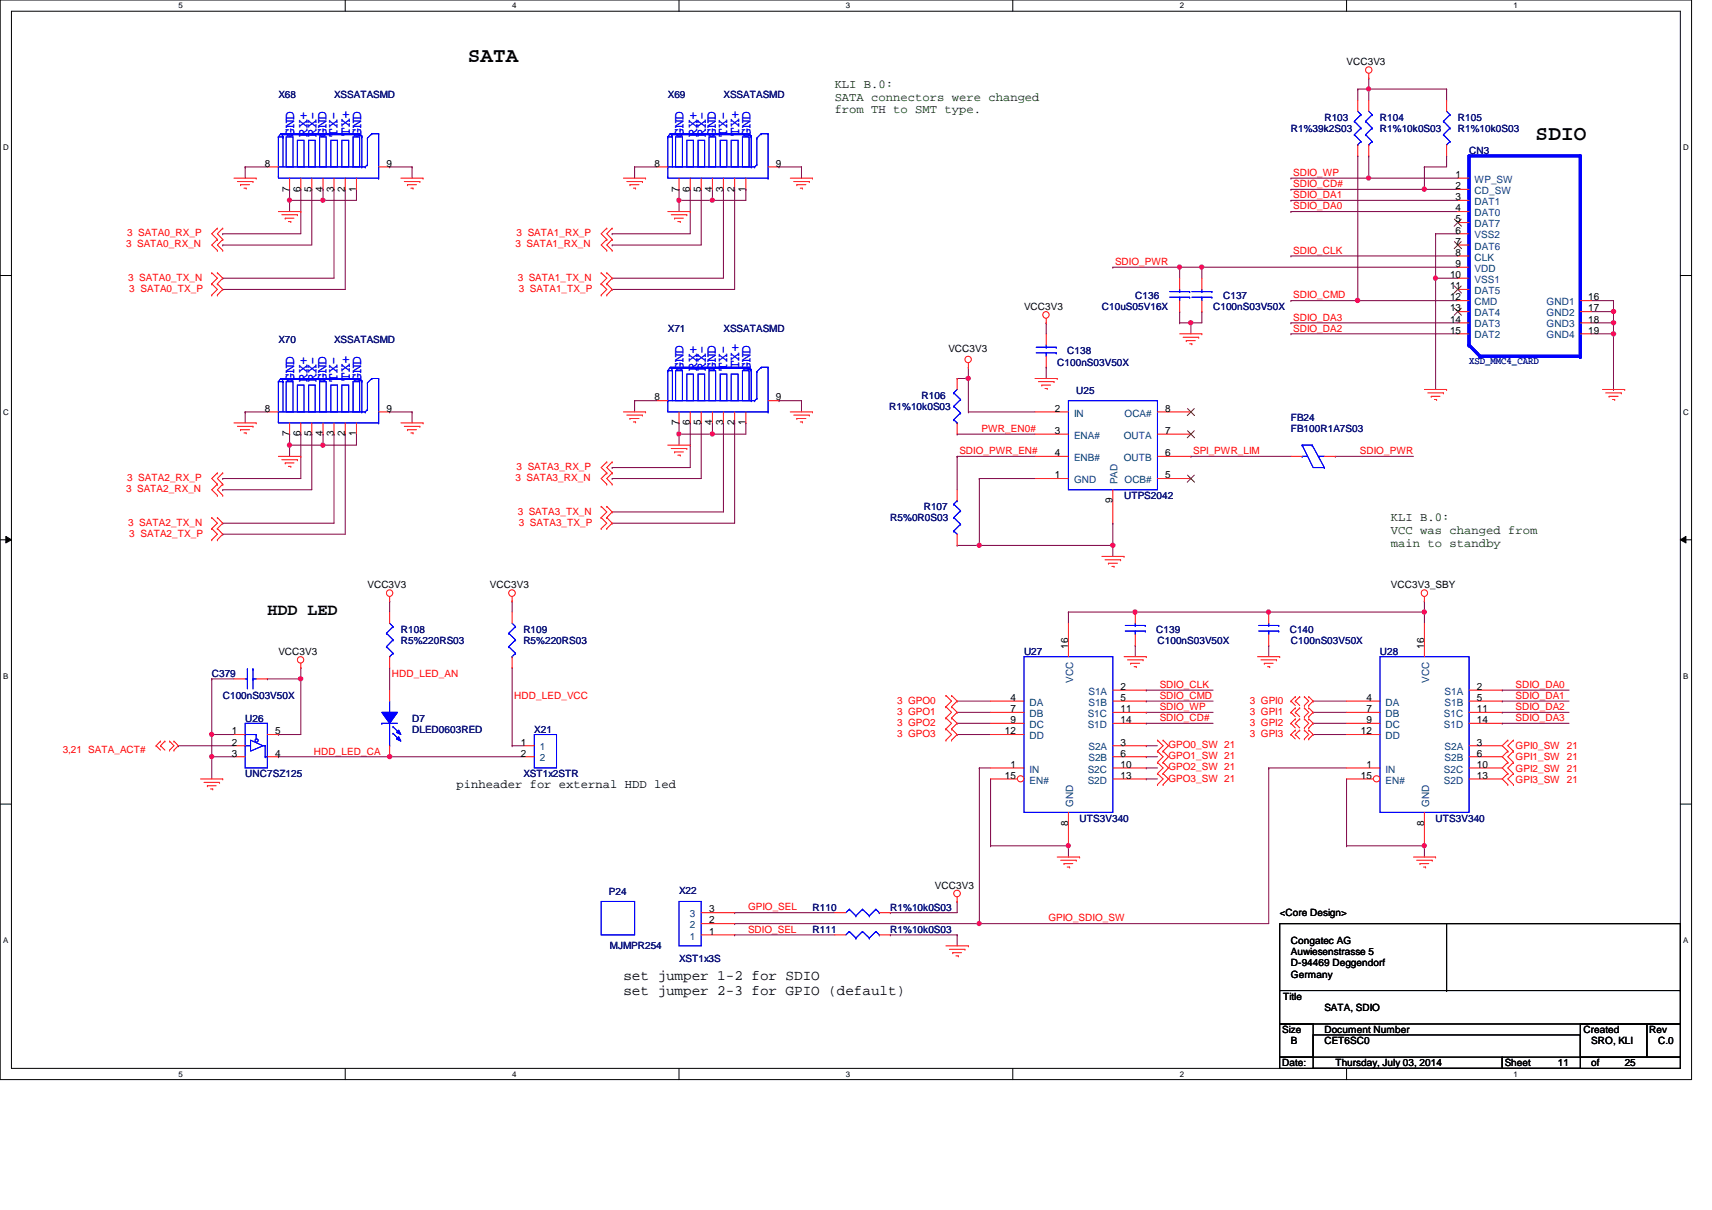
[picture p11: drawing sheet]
<svg xmlns="http://www.w3.org/2000/svg" width="297mm" height="210mm" viewBox="0 0 297 210" stroke-linecap="round" stroke-linejoin="round" font-family="sans-serif">
<defs><g id="words">
<g font-size="3.6">
<text x="81.1" y="10.8">SATA</text>
<text x="266.4" y="24.3">SDIO</text>
</g>
<text font-size="2.9" x="46.4" y="106.7">HDD LED</text>
<g font-size="2.5" fill="#00f">
<text x="51.1" y="23.7" transform="rotate(-90 51.1 23.7)">GND</text>
<text x="53.4" y="23.7" transform="rotate(-90 53.4 23.7)">RX+</text>
<text x="54.9" y="23.7" transform="rotate(-90 54.9 23.7)">RX-</text>
<text x="56.6" y="23.7" transform="rotate(-90 56.6 23.7)">GND</text>
<text x="58.6" y="23.7" transform="rotate(-90 58.6 23.7)">TX-</text>
<text x="60.7" y="23.6" transform="rotate(-90 60.7 23.6)">TX+</text>
<text x="62.7" y="23.7" transform="rotate(-90 62.7 23.7)">GND</text>
<text x="118.6" y="23.7" transform="rotate(-90 118.6 23.7)">GND</text>
<text x="120.9" y="23.7" transform="rotate(-90 120.9 23.7)">RX+</text>
<text x="122.5" y="23.7" transform="rotate(-90 122.5 23.7)">RX-</text>
<text x="124.2" y="23.7" transform="rotate(-90 124.2 23.7)">GND</text>
<text x="126.2" y="23.7" transform="rotate(-90 126.2 23.7)">TX-</text>
<text x="128.3" y="23.6" transform="rotate(-90 128.3 23.6)">TX+</text>
<text x="130.2" y="23.7" transform="rotate(-90 130.2 23.7)">GND</text>
<text x="118.6" y="64.3" transform="rotate(-90 118.6 64.3)">GND</text>
<text x="120.9" y="64.3" transform="rotate(-90 120.9 64.3)">RX+</text>
<text x="122.5" y="64.3" transform="rotate(-90 122.5 64.3)">RX-</text>
<text x="124.2" y="64.3" transform="rotate(-90 124.2 64.3)">GND</text>
<text x="126.2" y="64.3" transform="rotate(-90 126.2 64.3)">TX-</text>
<text x="128.3" y="64.1" transform="rotate(-90 128.3 64.1)">TX+</text>
<text x="130.2" y="64.3" transform="rotate(-90 130.2 64.3)">GND</text>
<text x="51.1" y="66.2" transform="rotate(-90 51.1 66.2)">GND</text>
<text x="53.4" y="66.2" transform="rotate(-90 53.4 66.2)">RX+</text>
<text x="54.9" y="66.2" transform="rotate(-90 54.9 66.2)">RX-</text>
<text x="56.6" y="66.2" transform="rotate(-90 56.6 66.2)">GND</text>
<text x="58.6" y="66.2" transform="rotate(-90 58.6 66.2)">TX-</text>
<text x="60.7" y="66" transform="rotate(-90 60.7 66)">TX+</text>
<text x="62.7" y="66.2" transform="rotate(-90 62.7 66.2)">GND</text>
</g>
<g font-size="2.5">
<text x="108.2" y="170">set jumper 1-2 for SDIO</text>
<text x="108.2" y="172.6">set jumper 2-3 for GPIO (default)</text>
</g>
<g font-size="2.1" fill="#004000">
<text x="144.8" y="15.2">KLI B.0:</text>
<text x="144.8" y="17.4">SATA connectors were changed</text>
<text x="144.8" y="19.7">from TH to SMT type.</text>
<text x="241.3" y="90.5">KLI B.0:</text>
<text x="241.3" y="92.7">VCC was changed from</text>
<text x="241.3" y="95">main to standby</text>
</g>
<text font-size="2.1" x="79.2" y="136.8">pinheader for external HDD led</text>
<g font-size="1.7">
<text x="233.6" y="11.3">VCC3V3</text>
<text x="46" y="28.9">8</text>
<text x="67.1" y="28.9">9</text>
<text x="113.5" y="28.9">8</text>
<text x="134.6" y="28.9">9</text>
<text x="50.2" y="33.2" transform="rotate(-90 50.2 33.2)">7</text>
<text x="52.2" y="33.2" transform="rotate(-90 52.2 33.2)">6</text>
<text x="54.1" y="33.2" transform="rotate(-90 54.1 33.2)">5</text>
<text x="56" y="33.2" transform="rotate(-90 56 33.2)">4</text>
<text x="57.9" y="33.2" transform="rotate(-90 57.9 33.2)">3</text>
<text x="59.9" y="33.2" transform="rotate(-90 59.9 33.2)">2</text>
<text x="61.8" y="33.2" transform="rotate(-90 61.8 33.2)">1</text>
<text x="117.8" y="33.2" transform="rotate(-90 117.8 33.2)">7</text>
<text x="119.7" y="33.2" transform="rotate(-90 119.7 33.2)">6</text>
<text x="121.6" y="33.2" transform="rotate(-90 121.6 33.2)">5</text>
<text x="123.6" y="33.2" transform="rotate(-90 123.6 33.2)">4</text>
<text x="125.5" y="33.2" transform="rotate(-90 125.5 33.2)">3</text>
<text x="127.4" y="33.2" transform="rotate(-90 127.4 33.2)">2</text>
<text x="129.4" y="33.2" transform="rotate(-90 129.4 33.2)">1</text>
<text x="252.6" y="34.7">3</text>
<text x="252.6" y="32.8">2</text>
<text x="252.6" y="30.9">1</text>
<text x="252.6" y="40.5">6</text>
<text x="252.6" y="38.6">5</text>
<text x="252.6" y="36.7">4</text>
<text x="252.6" y="46.3">9</text>
<text x="252.6" y="44.4">8</text>
<text x="252.6" y="42.5">7</text>
<text x="177.7" y="53.8">VCC3V3</text>
<text x="251.6" y="52.1">12</text>
<text x="251.6" y="50.2">11</text>
<text x="251.6" y="48.2">10</text>
<text x="275.5" y="52.1">16</text>
<text x="251.6" y="57.9">15</text>
<text x="251.6" y="56">14</text>
<text x="251.6" y="54">13</text>
<text x="275.5" y="54">17</text>
<text x="275.5" y="56">18</text>
<text x="275.5" y="57.9">19</text>
<text x="164.5" y="61.1">VCC3V3</text>
<text x="46" y="71.4">8</text>
<text x="67.1" y="71.4">9</text>
<text x="113.5" y="69.5">8</text>
<text x="134.6" y="69.5">9</text>
<text x="183" y="71.4">2</text>
<text x="202.2" y="71.4">8</text>
<text x="50.2" y="75.7" transform="rotate(-90 50.2 75.7)">7</text>
<text x="52.2" y="75.7" transform="rotate(-90 52.2 75.7)">6</text>
<text x="54.1" y="75.7" transform="rotate(-90 54.1 75.7)">5</text>
<text x="56" y="75.7" transform="rotate(-90 56 75.7)">4</text>
<text x="57.9" y="75.7" transform="rotate(-90 57.9 75.7)">3</text>
<text x="59.9" y="75.7" transform="rotate(-90 59.9 75.7)">2</text>
<text x="61.8" y="75.7" transform="rotate(-90 61.8 75.7)">1</text>
<text x="117.8" y="73.8" transform="rotate(-90 117.8 73.8)">7</text>
<text x="119.7" y="73.8" transform="rotate(-90 119.7 73.8)">6</text>
<text x="121.6" y="73.8" transform="rotate(-90 121.6 73.8)">5</text>
<text x="123.6" y="73.8" transform="rotate(-90 123.6 73.8)">4</text>
<text x="125.5" y="73.8" transform="rotate(-90 125.5 73.8)">3</text>
<text x="127.4" y="73.8" transform="rotate(-90 127.4 73.8)">2</text>
<text x="129.4" y="73.8" transform="rotate(-90 129.4 73.8)">1</text>
<text x="183" y="75.3">3</text>
<text x="202.2" y="75.3">7</text>
<text x="183" y="79.1">4</text>
<text x="183" y="83">1</text>
<text x="202.2" y="79.1">6</text>
<text x="202.2" y="83">5</text>
<text x="193" y="87.3" transform="rotate(-90 193 87.3)">9</text>
<text x="63.8" y="102">VCC3V3</text>
<text x="85" y="102">VCC3V3</text>
<text x="241.3" y="102">VCC3V3_SBY</text>
<text x="48.3" y="113.6">VCC3V3</text>
<text x="185.3" y="112.6" transform="rotate(-90 185.3 112.6)">16</text>
<text x="247.1" y="112.6" transform="rotate(-90 247.1 112.6)">16</text>
<text x="194.4" y="119.7">2</text>
<text x="256.2" y="119.7">2</text>
<text x="175.3" y="121.6">4</text>
<text x="175.3" y="123.5">7</text>
<text x="175.3" y="125.4">9</text>
<text x="194.4" y="121.6">5</text>
<text x="194.4" y="123.5">11</text>
<text x="194.4" y="125.4">14</text>
<text x="237.1" y="121.6">4</text>
<text x="237.1" y="123.5">7</text>
<text x="237.1" y="125.4">9</text>
<text x="256.2" y="121.6">5</text>
<text x="256.2" y="123.5">11</text>
<text x="256.2" y="125.4">14</text>
<text x="40.2" y="127.4">1</text>
<text x="40.2" y="129.3">2</text>
<text x="40.2" y="131.2">3</text>
<text x="47.7" y="131.2">4</text>
<text x="47.7" y="127.4">5</text>
<text x="90.4" y="129.3">1</text>
<text x="90.4" y="131.2">2</text>
<text x="174.4" y="127.4">12</text>
<text x="194.4" y="129.3">3</text>
<text x="194.4" y="131.2">6</text>
<text x="236.1" y="127.4">12</text>
<text x="256.2" y="129.3">3</text>
<text x="256.2" y="131.2">6</text>
<text x="174.4" y="135.1">15</text>
<text x="175.3" y="133.2">1</text>
<text x="194.4" y="133.2">10</text>
<text x="194.4" y="135.1">13</text>
<text x="236.1" y="135.1">15</text>
<text x="237.1" y="133.2">1</text>
<text x="256.2" y="133.2">10</text>
<text x="256.2" y="135.1">13</text>
<text x="185.3" y="143.3" transform="rotate(-90 185.3 143.3)">8</text>
<text x="247.1" y="143.3" transform="rotate(-90 247.1 143.3)">8</text>
<text x="162.2" y="154.1">VCC3V3</text>
<text x="123" y="160.2">2</text>
<text x="123" y="158.3">3</text>
<text x="222" y="159">&lt;Core Design&gt;</text>
<text x="123" y="162.1">1</text>
<text x="224" y="163.8">Congatec AG</text>
<text x="224" y="165.7">Auwiesenstrasse 5</text>
<text x="224" y="167.6">D-94469 Deggendorf</text>
<text x="222.6" y="173.4">Title</text>
<text x="224" y="169.6">Germany</text>
<text x="222.5" y="179.2">Size</text>
<text x="229.8" y="179.2">Document Number</text>
<text x="229.8" y="175.3">SATA, SDIO</text>
<text x="274.7" y="179.2">Created</text>
<text x="286.1" y="179.2">Rev</text>
<text x="222.5" y="185">Date:</text>
<text x="224" y="181.1">B</text>
<text x="229.8" y="181.1">CET6SC0</text>
<text x="231.7" y="185">Thursday, July 03, 2014</text>
<text x="261.1" y="185">Sheet</text>
<text x="270.3" y="185">11</text>
<text x="276.1" y="181.1">SRO, KLI</text>
<text x="276.1" y="185">of</text>
<text x="281.9" y="185">25</text>
<text x="287.7" y="181.1">C.0</text>
</g>
<g font-size="1.7" fill="#000080">
<text x="48.3" y="17.1">X68</text>
<text x="58" y="17.1">XSSATASMD</text>
<text x="115.9" y="17.1">X69</text>
<text x="125.5" y="17.1">XSSATASMD</text>
<text x="224" y="22.9">R1%39k2S03</text>
<text x="229.8" y="20.9">R103</text>
<text x="239.4" y="20.9">R104</text>
<text x="239.4" y="22.9">R1%10k0S03</text>
<text x="252.9" y="20.9">R105</text>
<text x="252.9" y="22.9">R1%10k0S03</text>
<text x="254.9" y="26.7">CN3</text>
<text x="191.2" y="53.8">C10uS05V16X</text>
<text x="197" y="51.8">C136</text>
<text x="210.5" y="53.8">C100nS03V50X</text>
<text x="212.2" y="51.8">C137</text>
<text x="48.3" y="59.5">X70</text>
<text x="58" y="59.5">XSSATASMD</text>
<text x="115.9" y="57.6">X71</text>
<text x="125.5" y="57.6">XSSATASMD</text>
<text x="183.4" y="63.4">C100nS03V50X</text>
<text x="185.2" y="61.5">C138</text>
<text x="254.9" y="63.2">XSD_MMC4_CARD</text>
<text x="154.3" y="71.1">R1%10k0S03</text>
<text x="159.9" y="69.2">R106</text>
<text x="186.7" y="68.4">U25</text>
<text x="224" y="73.1">FB24</text>
<text x="224" y="75">FB100R1A7S03</text>
<text x="160.3" y="88.5">R107</text>
<text x="195" y="86.6">UTPS2042</text>
<text x="154.5" y="90.4">R5%0R0S03</text>
<text x="69.6" y="109.7">R108</text>
<text x="69.6" y="111.7">R5%220RS03</text>
<text x="90.8" y="109.7">R109</text>
<text x="90.8" y="111.7">R5%220RS03</text>
<text x="177.7" y="113.6">U27</text>
<text x="200.6" y="109.7">C139</text>
<text x="200.8" y="111.7">C100nS03V50X</text>
<text x="223.8" y="109.7">C140</text>
<text x="224" y="111.7">C100nS03V50X</text>
<text x="239.4" y="113.6">U28</text>
<text x="36.7" y="117.4">C379</text>
<text x="38.6" y="121.3">C100nS03V50X</text>
<text x="42.5" y="125.2">U26</text>
<text x="71.5" y="125.2">D7</text>
<text x="71.5" y="127.1">DLED0603RED</text>
<text x="92.7" y="127.1">X21</text>
<text x="42.5" y="134.8">UNC7SZ125</text>
<text x="90.8" y="134.8">XST1x2STR</text>
<text x="187.3" y="142.5">UTS3V340</text>
<text x="249.1" y="142.5">UTS3V340</text>
<text x="105.7" y="155.3">P24</text>
<text x="117.8" y="155.1">X22</text>
<text x="141" y="158">R110</text>
<text x="141" y="161.8">R111</text>
<text x="154.5" y="158">R1%10k0S03</text>
<text x="154.5" y="161.8">R1%10k0S03</text>
<text x="105.8" y="164.5">MJMPR254</text>
<text x="117.8" y="166.9">XST1x3S</text>
</g>
<g font-size="1.7" fill="#f00">
<text x="224.4" y="30.5">SDIO_WP</text>
<text x="224.4" y="32.5">SDIO_CD#</text>
<text x="224.4" y="34.4">SDIO_DA1</text>
<text x="22.1" y="41">3 SATA0_RX_P</text>
<text x="89.6" y="41">3 SATA1_RX_P</text>
<text x="224.4" y="36.3">SDIO_DA0</text>
<text x="21.9" y="42.9">3 SATA0_RX_N</text>
<text x="89.4" y="42.9">3 SATA1_RX_N</text>
<text x="193.5" y="46">SDIO_PWR</text>
<text x="224.4" y="44">SDIO_CLK</text>
<text x="22.3" y="48.7">3 SATA0_TX_N</text>
<text x="22.4" y="50.7">3 SATA0_TX_P</text>
<text x="89.8" y="48.7">3 SATA1_TX_N</text>
<text x="90" y="50.7">3 SATA1_TX_P</text>
<text x="224.4" y="51.8">SDIO_CMD</text>
<text x="224.4" y="57.5">SDIO_DA2</text>
<text x="224.4" y="55.6">SDIO_DA3</text>
<text x="170.3" y="74.9">PWR_EN0#</text>
<text x="22.1" y="83.5">3 SATA2_RX_P</text>
<text x="89.4" y="83.5">3 SATA3_RX_N</text>
<text x="89.6" y="81.5">3 SATA3_RX_P</text>
<text x="166.5" y="78.8">SDIO_PWR_EN#</text>
<text x="207" y="78.8">SPI_PWR_LIM</text>
<text x="236" y="78.8">SDIO_PWR</text>
<text x="21.9" y="85.4">3 SATA2_RX_N</text>
<text x="89.8" y="89.3">3 SATA3_TX_N</text>
<text x="22.3" y="91.2">3 SATA2_TX_N</text>
<text x="22.4" y="93.1">3 SATA2_TX_P</text>
<text x="90" y="91.2">3 SATA3_TX_P</text>
<text x="68" y="117.4">HDD_LED_AN</text>
<text x="201.2" y="119.3">SDIO_CLK</text>
<text x="263" y="119.3">SDIO_DA0</text>
<text x="89.2" y="121.2">HDD_LED_VCC</text>
<text x="155.7" y="122.1">3 GPO0</text>
<text x="155.7" y="124">3 GPO1</text>
<text x="155.7" y="125.9">3 GPO2</text>
<text x="201.2" y="121.2">SDIO_CMD</text>
<text x="201.2" y="123.2">SDIO_WP</text>
<text x="201.2" y="125.1">SDIO_CD#</text>
<text x="216.8" y="122.1">3 GPI0</text>
<text x="216.8" y="124">3 GPI1</text>
<text x="216.8" y="125.9">3 GPI2</text>
<text x="263" y="125.1">SDIO_DA3</text>
<text x="263" y="123.2">SDIO_DA2</text>
<text x="263" y="121.2">SDIO_DA1</text>
<text x="10.9" y="130.6">3,21 SATA_ACT#</text>
<text x="54.5" y="130.9">HDD_LED_CA</text>
<text x="155.7" y="127.9">3 GPO3</text>
<text x="202.7" y="131.7">GPO1_SW 21</text>
<text x="202.7" y="129.8">GPO0_SW 21</text>
<text x="216.8" y="127.9">3 GPI3</text>
<text x="263" y="130">GPI0_SW</text>
<text x="263" y="131.9">GPI1_SW</text>
<text x="271.9" y="130">21</text>
<text x="271.9" y="131.9">21</text>
<text x="202.7" y="133.6">GPO2_SW 21</text>
<text x="202.7" y="135.6">GPO3_SW 21</text>
<text x="263" y="133.9">GPI2_SW</text>
<text x="263" y="135.8">GPI3_SW</text>
<text x="271.9" y="133.9">21</text>
<text x="271.9" y="135.8">21</text>
<text x="129.8" y="161.8">SDIO_SEL</text>
<text x="129.8" y="157.9">GPIO_SEL</text>
<text x="181.9" y="159.9">GPIO_SDIO_SW</text>
</g>
<g font-size="1.7" fill="#004080">
<text x="255.9" y="35.6">DAT1</text>
<text x="255.9" y="33.7">CD_SW</text>
<text x="255.9" y="31.7">WP_SW</text>
<text x="255.9" y="41.4">VSS2</text>
<text x="255.9" y="39.4">DAT7</text>
<text x="255.9" y="37.5">DAT0</text>
<text x="255.9" y="47.2">VDD</text>
<text x="255.9" y="45.2">CLK</text>
<text x="255.9" y="43.3">DAT6</text>
<text x="255.9" y="53">CMD</text>
<text x="255.9" y="51">DAT5</text>
<text x="255.9" y="49.1">VSS1</text>
<text x="268.3" y="53">GND1</text>
<text x="255.9" y="58.7">DAT2</text>
<text x="255.9" y="56.8">DAT3</text>
<text x="255.9" y="54.9">DAT4</text>
<text x="268.3" y="54.9">GND2</text>
<text x="268.3" y="56.8">GND3</text>
<text x="268.3" y="58.7">GND4</text>
<text x="186.3" y="76.1">ENA#</text>
<text x="186.3" y="72.3">IN</text>
<text x="195" y="76.1">OUTA</text>
<text x="195.1" y="72.3">OCA#</text>
<text x="186.3" y="80">ENB#</text>
<text x="186.3" y="83.8">GND</text>
<text x="193.9" y="84" transform="rotate(-90 193.9 84)">PAD</text>
<text x="195" y="80">OUTB</text>
<text x="195.1" y="83.8">OCB#</text>
<text x="186.2" y="118.5" transform="rotate(-90 186.2 118.5)">VCC</text>
<text x="247.9" y="118.5" transform="rotate(-90 247.9 118.5)">VCC</text>
<text x="178.6" y="122.4">DA</text>
<text x="178.6" y="124.4">DB</text>
<text x="188.7" y="124.4">S1C</text>
<text x="188.8" y="120.5">S1A</text>
<text x="188.8" y="122.4">S1B</text>
<text x="240.4" y="122.4">DA</text>
<text x="240.4" y="124.4">DB</text>
<text x="250.5" y="124.4">S1C</text>
<text x="250.7" y="120.5">S1A</text>
<text x="250.7" y="122.4">S1B</text>
<text x="93.7" y="130.2">1</text>
<text x="178.6" y="126.3">DC</text>
<text x="178.6" y="128.2">DD</text>
<text x="188.7" y="126.3">S1D</text>
<text x="188.8" y="130.2">S2A</text>
<text x="240.4" y="126.3">DC</text>
<text x="240.4" y="128.2">DD</text>
<text x="250.5" y="126.3">S1D</text>
<text x="250.7" y="130.2">S2A</text>
<text x="93.7" y="132.1">2</text>
<text x="178.6" y="134">IN</text>
<text x="178.6" y="135.9">EN#</text>
<text x="188.7" y="134">S2C</text>
<text x="188.7" y="135.9">S2D</text>
<text x="188.8" y="132.1">S2B</text>
<text x="240.4" y="134">IN</text>
<text x="240.4" y="135.9">EN#</text>
<text x="250.5" y="134">S2C</text>
<text x="250.5" y="135.9">S2D</text>
<text x="250.7" y="132.1">S2B</text>
<text x="186.2" y="140" transform="rotate(-90 186.2 140)">GND</text>
<text x="247.9" y="140" transform="rotate(-90 247.9 140)">GND</text>
<text x="119.7" y="161">2</text>
<text x="119.7" y="159.1">3</text>
<text x="119.7" y="163">1</text>
</g>
<g font-size="1.4">
<text x="30.9" y="1.4">5</text>
<text x="88.9" y="1.4">4</text>
<text x="146.8" y="1.4">3</text>
<text x="204.7" y="1.4">2</text>
<text x="262.6" y="1.4">1</text>
<text x=".5" y="26.1">D</text>
<text x="292.1" y="26.1">D</text>
<text x=".5" y="71.9">C</text>
<text x="292.1" y="71.9">C</text>
<text x=".5" y="117.8">B</text>
<text x="292.1" y="117.8">B</text>
<text x=".5" y="163.6">A</text>
<text x="292.1" y="163.6">A</text>
<text x="30.9" y="186.8">5</text>
<text x="88.9" y="186.8">4</text>
<text x="146.8" y="186.8">3</text>
<text x="204.7" y="186.8">2</text>
<text x="262.6" y="186.8">1</text>
</g>
</g></defs>
<path d="M0 0h293.5v187.3h-293.5zM2 1.9h289.5v183.4h-289.5z" fill="none" stroke="#000" stroke-width=".17"/>
<g fill="#fff">
<path d="M30.9 .2h.8v1.5h-.8z"/>
<path d="M30.9 185.5h.8v1.6h-.8z"/>
</g>
<path d="M59.9 0v1.9M59.9 185.3v2" fill="none" stroke="#000" stroke-width=".17"/>
<g fill="#fff">
<path d="M88.9 .2h.7v1.5h-.7z"/>
<path d="M88.9 185.5h.7v1.6h-.7z"/>
</g>
<path d="M117.8 0v1.9M117.8 185.3v2" fill="none" stroke="#000" stroke-width=".17"/>
<g fill="#fff">
<path d="M146.8 .2h.7v1.5h-.7z"/>
<path d="M146.8 185.5h.7v1.6h-.7z"/>
</g>
<path d="M175.7 0v1.9M175.7 185.3v2" fill="none" stroke="#000" stroke-width=".17"/>
<g fill="#fff">
<path d="M204.7 .2h.7v1.5h-.7z"/>
<path d="M204.7 185.5h.7v1.6h-.7z"/>
</g>
<path d="M233.6 0v1.9M233.6 185.3v2" fill="none" stroke="#000" stroke-width=".17"/>
<g fill="#fff">
<path d="M262.6 .2h.8v1.5h-.8z"/>
<path d="M262.6 185.5h.8v1.6h-.8z"/>
<path d="M.5 24.8h1v1.6h-1z"/>
<path d="M292.1 24.8h.9v1.6h-.9z"/>
<path d="M.5 70.7h1v1.5h-1z"/>
<path d="M292.1 70.7h.9v1.5h-.9z"/>
</g>
<path d="M0 47.8h2M291.5 47.8h2" fill="none" stroke="#000" stroke-width=".17"/>
<g fill="#fff">
<path d="M.5 116.5h.9v1.6h-.9z"/>
<path d="M292.1 116.5h.8v1.6h-.8z"/>
</g>
<path d="M0 93.6h2M1 93l1 .6-1 .6zM291.5 93.6l1-.6v1.2zM291.5 93.6h2" fill="none" stroke="#000" stroke-width=".17"/>
<path d="M1 93l1 .6-1 .6zM291.5 93.6l1-.6v1.2z" fill="#000"/>
<g fill="#fff">
<path d="M.5 162.4h.9v1.5h-.9z"/>
<path d="M292.1 162.4h.8v1.5h-.8z"/>
</g>
<path d="M0 139.5h2M291.5 139.5h2" fill="none" stroke="#000" stroke-width=".17"/>
<path d="M36.7 131.3h.1M36.7 127.4h.1M36.7 131.3v3.8M36.7 127.4h3.9M36.7 131.3h3.9" fill="none" stroke="#800040" stroke-width=".17"/>
<circle cx="36.7" cy="131.2" r=".37" fill="#f0f"/>
<circle cx="36.7" cy="131.2" r=".37" fill="none" stroke="#f0f" stroke-width=".17"/>
<path d="M52.2 117.8h.1M52.2 117.8v9.6h-3.9M30.9 129.4h.1M30.9 129.4h9.7M36.7 127.4h.1M36.7 127.4v3.9M48.3 127.4h.1M67.6 131.3h.1M67.6 131.3h23.2" fill="none" stroke="#800040" stroke-width=".17"/>
<circle cx="67.6" cy="131.2" r=".37" fill="#f0f"/>
<circle cx="67.6" cy="131.2" r=".37" fill="none" stroke="#f0f" stroke-width=".17"/>
<path d="M208.5 46.4h.1M208.5 46.4h44.4M88.9 115.8h.1M88.9 115.8v13.6M48.3 131.3h.1M48.3 131.3h19.3M88.9 129.4h.1M88.9 129.4h1.9" fill="none" stroke="#800040" stroke-width=".17"/>
<circle cx="208.5" cy="46.3" r=".37" fill="#f0f"/>
<circle cx="208.5" cy="46.3" r=".37" fill="none" stroke="#f0f" stroke-width=".17"/>
<path d="M235.6 27.1h.1M235.6 27.1v25.1" fill="none" stroke="#800040" stroke-width=".17"/>
<circle cx="235.5" cy="52.1" r=".38" fill="#f0f"/>
<circle cx="235.5" cy="52.1" r=".38" fill="none" stroke="#f0f" stroke-width=".17"/>
<path d="M204.7 46.4h.1M204.7 46.4v1.9M204.7 46.4h3.8M208.5 46.4h.1M208.5 46.4v1.9" fill="none" stroke="#800040" stroke-width=".17"/>
<circle cx="204.6" cy="46.3" r=".37" fill="#f0f"/>
<circle cx="204.6" cy="46.3" r=".37" fill="none" stroke="#f0f" stroke-width=".17"/>
<g fill="none" stroke="#800040" stroke-width=".17">
<path d="M204.7 54.1h.1M204.7 54.1v1.9M206.6 56h.1M206.6 56v1.9M185.4 106.2h.1M185.4 106.2v1.9M185.4 106.2h34.7M197 106.2h.1M198.9 119.7h.1M198.9 119.7h11.6M260.6 119.7h.1M260.6 119.7h11.6"/>
<path d="M166.1 121.6h.1M166.1 123.6h.1M166.1 125.5h.1M166.1 127.4h.1M166.1 121.6h5.8M166.1 123.6h5.8M166.1 125.5h5.8M166.1 127.4h5.8M198.9 121.6h.1M198.9 123.6h.1M198.9 125.5h.1M198.9 121.6h11.6"/>
<path d="M198.9 123.6h11.6M198.9 125.5h11.6M227.8 121.6h.1M227.8 123.6h.1M227.8 125.5h.1M227.8 127.4h.1M227.8 121.6h5.8M227.8 123.6h5.8M227.8 125.5h5.8M227.8 127.4h5.8M260.6 125.5h.1M260.6 123.6h.1"/>
<path d="M260.6 121.6h.1M260.6 121.6h11.6M260.6 123.6h11.6M260.6 125.5h11.6"/>
</g>
<circle cx="196.9" cy="106.2" r=".38" fill="#f0f"/>
<circle cx="196.9" cy="106.2" r=".38" fill="none" stroke="#f0f" stroke-width=".17"/>
<path d="M197 112h.1M197 112v1.9M220.1 112h.1M220.1 112v1.9M171.9 135.1h.1M171.9 135.1v11.6M171.9 146.7h.1M171.9 146.7h13.5M185.4 146.7h.1M185.4 146.7v2" fill="none" stroke="#800040" stroke-width=".17"/>
<circle cx="185.3" cy="146.7" r=".37" fill="#f0f"/>
<circle cx="185.3" cy="146.7" r=".37" fill="none" stroke="#f0f" stroke-width=".17"/>
<path d="M204.7 56h.1M204.7 56h1.9M198.9 129.4h.1M198.9 131.3h.1M198.9 133.2h.1M198.9 135.1h.1M198.9 129.4h1.9M198.9 131.3h1.9M198.9 133.2h1.9M198.9 135.1h1.9M233.6 135.1h.1M233.6 135.1v11.6" fill="none" stroke="#800040" stroke-width=".17"/>
<circle cx="206.6" cy="56" r=".37" fill="#f0f"/>
<circle cx="206.6" cy="56" r=".37" fill="none" stroke="#f0f" stroke-width=".17"/>
<g fill="none" stroke="#800040" stroke-width=".17">
<path d="M193.1 46.4h.1M193.1 46.4h11.6M206.6 79.2h.1M206.6 79.2h17.4M127.5 158.3h.1M127.5 158.3h17.3M154.5 158.3h.1M166.1 156.4h.1M166.1 156.4v1.9h-11.6M127.5 162.2h.1M127.5 162.2h17.3M154.5 162.2h.1"/>
<path d="M154.5 162.2h11.6M166.1 162.2h.1M166.1 162.2v1.9M169.9 160.2h.1M169.9 160.2h50.2"/>
</g>
<circle cx="169.9" cy="160.2" r=".37" fill="#f0f"/>
<circle cx="169.9" cy="160.2" r=".37" fill="none" stroke="#f0f" stroke-width=".17"/>
<path d="M231.7 79.2h.1M231.7 79.2h13.5M169.9 133.2h.1M169.9 133.2h2M169.9 133.2v27M220.1 133.2h.1M220.1 133.2v27M220.1 133.2h13.5M247.1 146.7h.1M247.1 146.7v2" fill="none" stroke="#800040" stroke-width=".17"/>
<circle cx="247.1" cy="146.7" r=".37" fill="#f0f"/>
<circle cx="247.1" cy="146.7" r=".37" fill="none" stroke="#f0f" stroke-width=".17"/>
<path d="M220.1 106.2h.1M220.1 106.2h27M247.1 106.2h.1M247.1 106.2v1.9M233.6 146.7h.1M233.6 146.7h13.5" fill="none" stroke="#800040" stroke-width=".17"/>
<circle cx="247.1" cy="106.2" r=".38" fill="#f0f"/>
<circle cx="247.1" cy="106.2" r=".38" fill="none" stroke="#f0f" stroke-width=".17"/>
<circle cx="220.1" cy="106.2" r=".38" fill="#f0f"/>
<circle cx="220.1" cy="106.2" r=".38" fill="none" stroke="#f0f" stroke-width=".17"/>
<path d="M168 65.7h.1M168 65.7v5.8M247.1 104.3h.1M247.1 104.3v1.9" fill="none" stroke="#800040" stroke-width=".17"/>
<circle cx="168" cy="65.6" r=".37" fill="#f0f"/>
<circle cx="168" cy="65.6" r=".37" fill="none" stroke="#f0f" stroke-width=".17"/>
<g fill="none" stroke="#800040" stroke-width=".17">
<path d="M166.1 75.3h.1M166.1 65.7h.1M166.1 79.2h.1M166.1 75.3h13.5M166.1 79.2h13.5M166.1 79.2v5.8M168 71.5h.1M168 63.7h.1M168 71.5h11.6M168 63.7v2h-1.9M166.1 94.6h.1M166.1 94.6h27"/>
<path d="M169.9 83h.1M169.9 94.6h.1M169.9 83v11.6"/>
</g>
<circle cx="193.1" cy="94.6" r=".37" fill="#f0f"/>
<circle cx="193.1" cy="94.6" r=".37" fill="none" stroke="#f0f" stroke-width=".17"/>
<circle cx="169.9" cy="94.6" r=".37" fill="#f0f"/>
<circle cx="169.9" cy="94.6" r=".37" fill="none" stroke="#f0f" stroke-width=".17"/>
<path d="M181.5 56h.1M181.5 56v1.9M181.5 63.7h.1M181.5 63.7v2M193.1 90.8h.1M193.1 94.6h.1M193.1 90.8v5.7M36.7 117.8h.1M36.7 117.8v9.6" fill="none" stroke="#800040" stroke-width=".17"/>
<circle cx="36.7" cy="127.4" r=".37" fill="#f0f"/>
<circle cx="36.7" cy="127.4" r=".37" fill="none" stroke="#f0f" stroke-width=".17"/>
<path d="M36.7 117.8h.1M36.7 117.8h3.9M46.4 117.8h.1M46.4 117.8h5.8" fill="none" stroke="#800040" stroke-width=".17"/>
<circle cx="52.2" cy="117.7" r=".37" fill="#f0f"/>
<circle cx="52.2" cy="117.7" r=".37" fill="none" stroke="#f0f" stroke-width=".17"/>
<path d="M71.5 29h.1M71.5 29v1.9M276.1 52.2h3.8M279.9 52.2h.1M279.9 54.1h.1M279.9 52.2v1.9M52.2 115.8h.1M52.2 115.8v2" fill="none" stroke="#800040" stroke-width=".17"/>
<circle cx="280" cy="54" r=".37" fill="#f0f"/>
<circle cx="280" cy="54" r=".37" fill="none" stroke="#f0f" stroke-width=".17"/>
<path d="M276.1 54.1h3.8M279.9 54.1h.1M279.9 56h.1M279.9 54.1v1.9" fill="none" stroke="#800040" stroke-width=".17"/>
<circle cx="280" cy="56" r=".37" fill="#f0f"/>
<circle cx="280" cy="56" r=".37" fill="none" stroke="#f0f" stroke-width=".17"/>
<path d="M276.1 56h3.8M276.1 57.9h3.8M279.9 56h.1M279.9 57.9h.1M279.9 56v1.9" fill="none" stroke="#800040" stroke-width=".17"/>
<circle cx="279.9" cy="57.9" r=".38" fill="#f0f"/>
<circle cx="279.9" cy="57.9" r=".38" fill="none" stroke="#f0f" stroke-width=".17"/>
<path d="M235.6 15.5h.1M235.6 15.5v1.9M237.5 30.9h.1M237.5 30.9h15.4M279.9 57.9v9.7M279.9 67.6h.1" fill="none" stroke="#800040" stroke-width=".17"/>
<circle cx="237.5" cy="30.9" r=".37" fill="#f0f"/>
<circle cx="237.5" cy="30.9" r=".37" fill="none" stroke="#f0f" stroke-width=".17"/>
<path d="M237.5 15.5h.1M237.5 15.5v1.9" fill="none" stroke="#800040" stroke-width=".17"/>
<circle cx="237.5" cy="15.4" r=".37" fill="#f0f"/>
<circle cx="237.5" cy="15.4" r=".37" fill="none" stroke="#f0f" stroke-width=".17"/>
<path d="M224 30.9h.1M237.5 27.1h.1M237.5 27.1v3.8h-13.5M247.1 32.9h.1M247.1 29h.1M247.1 32.9h5.8M247.1 29h3.9M247.1 29v3.9" fill="none" stroke="#800040" stroke-width=".17"/>
<circle cx="247.1" cy="32.8" r=".38" fill="#f0f"/>
<circle cx="247.1" cy="32.8" r=".38" fill="none" stroke="#f0f" stroke-width=".17"/>
<g fill="none" stroke="#800040" stroke-width=".17">
<path d="M237.5 13.5h.1M237.5 13.5v2h13.5M251 15.5h.1M251 17.4h.1M251 15.5v1.9M224 32.9h.1M224 34.8h.1M224 36.7h.1M224 32.9h23.1M224 34.8h28.9M224 36.7h28.9M251 27.1h.1"/>
<path d="M251 27.1v1.9M249.1 40.6h.1M249.1 48.3h.1M249.1 40.6h3.8M249.1 40.6v27M249.1 48.3h3.8"/>
</g>
<circle cx="249" cy="48.3" r=".38" fill="#f0f"/>
<circle cx="249" cy="48.3" r=".38" fill="none" stroke="#f0f" stroke-width=".17"/>
<g fill="none" stroke="#800040" stroke-width=".17">
<path d="M235.6 15.5h1.9M237.5 15.5h.1M42.5 29h.1M42.5 29v1.9M42.5 29h3.9M50.2 34.8h.1M50.2 34.8v1.9M52.2 32.9h.1M52.2 32.9v7.7h-13.6M54.1 32.9h.1M54.1 32.9v9.6h-15.5M58 32.9h.1"/>
<path d="M58 32.9v15.4h-19.4M59.9 32.9h.1M59.9 32.9v17.3h-21.3M67.6 29h.1M67.6 29h3.9M38.6 40.6h.1M38.6 42.5h.1M38.6 48.3h.1M38.6 50.2h.1M206.6 56h.1M208.5 54.1h.1M208.5 54.1v1.9h-1.9"/>
<path d="M224 57.9h.1M224 56h.1M224 44.4h.1M224 52.2h.1M224 57.9h28.9M224 56h28.9M224 44.4h28.9M224 52.2h28.9M235.6 52.2h.1M169.9 83h.1M169.9 83h9.7M67.6 104.3h.1"/>
<path d="M67.6 115.8h.1M67.6 104.3v1.9M67.6 115.8v3.9M127.5 160.2h.1M127.5 160.2h42.4"/>
</g>
<circle cx="50.2" cy="34.7" r=".37" fill="#f0f"/>
<circle cx="50.2" cy="34.7" r=".37" fill="none" stroke="#f0f" stroke-width=".17"/>
<path d="M50.2 34.8h.1M56 32.9h.1M56 32.9v1.9h-5.8" fill="none" stroke="#800040" stroke-width=".17"/>
<circle cx="56" cy="34.7" r=".37" fill="#f0f"/>
<circle cx="56" cy="34.7" r=".37" fill="none" stroke="#f0f" stroke-width=".17"/>
<path d="M50.2 32.9h.1M50.2 32.9v1.9M56 34.8h.1M61.8 32.9h.1M61.8 32.9v1.9h-5.8M117.8 34.8h.1M123.6 32.9h.1M123.6 32.9v1.9h-5.8" fill="none" stroke="#800040" stroke-width=".17"/>
<circle cx="123.6" cy="34.7" r=".37" fill="#f0f"/>
<circle cx="123.6" cy="34.7" r=".37" fill="none" stroke="#f0f" stroke-width=".17"/>
<g fill="none" stroke="#800040" stroke-width=".17">
<path d="M110.1 29h.1M110.1 29v1.9M110.1 29h3.9M117.8 32.9h.1M117.8 34.8h.1M117.8 32.9v3.8M119.8 32.9h.1M119.8 32.9v7.7h-13.6M121.7 32.9h.1M121.7 32.9v9.6h-15.5M123.6 34.8h.1M125.5 32.9h.1"/>
<path d="M125.5 32.9v15.4h-19.3M127.5 32.9h.1M127.5 32.9v17.3h-21.3M129.4 32.9h.1M129.4 32.9v1.9h-5.8M135.2 29h.1M135.2 29h3.9M139.1 29h.1M139.1 29v1.9M106.2 40.6h.1M106.2 42.5h.1M106.2 48.3h.1"/>
<path d="M106.2 50.2h.1"/>
</g>
<circle cx="117.8" cy="34.7" r=".37" fill="#f0f"/>
<circle cx="117.8" cy="34.7" r=".37" fill="none" stroke="#f0f" stroke-width=".17"/>
<path d="M50.2 77.2h.1M56 75.3h.1M56 75.3v1.9h-5.8" fill="none" stroke="#800040" stroke-width=".17"/>
<circle cx="56" cy="77.2" r=".38" fill="#f0f"/>
<circle cx="56" cy="77.2" r=".38" fill="none" stroke="#f0f" stroke-width=".17"/>
<g fill="none" stroke="#800040" stroke-width=".17">
<path d="M42.5 71.5h.1M42.5 71.5v1.9M42.5 71.5h3.9M50.2 75.3h.1M50.2 77.2h.1M50.2 75.3v3.9M52.2 75.3h.1M52.2 75.3v7.7h-13.6M54.1 75.3h.1M54.1 75.3v9.7h-15.5M56 77.2h.1M58 75.3h.1"/>
<path d="M58 75.3v15.5h-19.4M59.9 75.3h.1M59.9 75.3v17.4h-21.3M61.8 75.3h.1M61.8 75.3v1.9h-5.8M67.6 71.5h.1M67.6 71.5h3.9M71.5 71.5h.1M71.5 71.5v1.9M38.6 83h.1M38.6 85h.1M38.6 90.8h.1"/>
<path d="M38.6 92.7h.1"/>
</g>
<circle cx="50.2" cy="77.2" r=".38" fill="#f0f"/>
<circle cx="50.2" cy="77.2" r=".38" fill="none" stroke="#f0f" stroke-width=".17"/>
<path d="M117.8 75.3h.1M123.6 73.4h.1M123.6 73.4v1.9h-5.8" fill="none" stroke="#800040" stroke-width=".17"/>
<circle cx="123.6" cy="75.3" r=".37" fill="#f0f"/>
<circle cx="123.6" cy="75.3" r=".37" fill="none" stroke="#f0f" stroke-width=".17"/>
<g fill="none" stroke="#800040" stroke-width=".17">
<path d="M110.1 69.5h.1M110.1 69.5v2M110.1 69.5h3.9M117.8 73.4h.1M117.8 75.3h.1M117.8 73.4v3.8M119.8 73.4h.1M119.8 73.4v7.7h-13.6M121.7 73.4h.1M121.7 73.4v9.6h-15.5M123.6 75.3h.1M125.5 73.4h.1"/>
<path d="M125.5 73.4v15.4h-19.3M127.5 73.4h.1M127.5 73.4v17.4h-21.3M129.4 73.4h.1M129.4 73.4v1.9h-5.8M135.2 69.5h.1M135.2 69.5h3.9M139.1 69.5h.1M139.1 69.5v2M106.2 81.1h.1M106.2 83h.1M106.2 88.8h.1"/>
<path d="M106.2 90.8h.1"/>
</g>
<circle cx="117.8" cy="75.3" r=".37" fill="#f0f"/>
<circle cx="117.8" cy="75.3" r=".37" fill="none" stroke="#f0f" stroke-width=".17"/>
<path d="M88.9 104.3h.1M88.9 104.3v1.9" fill="none" stroke="#800040" stroke-width=".17"/>
<g fill="none" stroke="#f00" stroke-width=".17">
<path d="M235.6 17.4v1.9M237.5 13.5h.1M237.5 12.7v.8M237.5 17.4v1.9M251 17.4v1.9M37.7 39.6h.1M37.7 39.6l-1 1 1 .9M38.6 39.6h.1M38.6 39.6l-.9 1 .9 .9M40.6 30.9h3.8M41.2 31.5h2.7M41.7 32h.1"/>
<path d="M41.7 32h1.6M42.3 32.6h.4M42.7 32.6h.1M43.9 31.5h.1M44.4 30.9h.1M48.3 36.7h3.9M48.9 37.3h2.7M49.5 37.8h.1M49.5 37.8h1.5M50 38.4h.5M50.5 38.4h.1M51.6 37.3h.1"/>
<path d="M52.2 36.7h.1M69.6 30.9h3.8M70.1 31.5h2.8M70.7 32h.1M70.7 32h1.6M71.3 32.6h.4M71.7 32.6h.1M72.9 31.5h.1M73.4 30.9h.1M105.3 39.6h.1M105.3 39.6l-1 1 1 .9M106.2 39.6h.1"/>
<path d="M106.2 39.6l-.9 1 .9 .9M108.2 30.9h3.8M108.8 31.5h2.7M109.3 32h.1M109.3 32h1.6M109.9 32.6h.4M110.3 32.6h.1M111.5 31.5h.1M112 30.9h.1M114 29h1.9M115.9 36.7h3.9M116.5 37.3h2.7"/>
<path d="M117 37.8h.1M117 37.8h1.6M117.6 38.4h.4M117.8 30.9v2M118 38.4h.1M119.2 37.3h.1M119.8 36.7h.1M119.8 30.9v2M121.7 30.9v2M123.6 30.9v2M125.5 30.9v2M127.5 30.9v2"/>
<path d="M129.4 30.9v2M133.3 29h1.9M137.1 30.9h3.9M137.7 31.5h2.7M138.3 32h.1M138.3 32h1.5M138.8 32.6h.4M139.2 32.6h.1M140.4 31.5h.1M141 30.9h.1M235.6 25.1v2M237.5 25.1v2"/>
<path d="M251 25.1v2M36.7 49.2h.1M36.7 51.2h.1M36.7 47.3h.1M36.7 49.2l1 1-1 1M36.7 47.3l1 1-1 .9M37.7 41.5h.1M37.7 43.4h.1M37.7 51.2h.1M37.7 49.2h.1M37.7 47.3h.1M37.7 41.5l-1 1 1 .9"/>
<path d="M37.7 49.2l.9 1-.9 1M37.7 47.3l.9 1-.9 .9M38.6 41.5h.1M38.6 43.4h.1M38.6 41.5l-.9 1 .9 .9M104.3 49.2h.1M104.3 51.2h.1M104.3 47.3h.1M104.3 49.2l1 1-1 1M104.3 47.3l1 1-1 .9M105.3 51.2h.1M105.3 49.2h.1"/>
<path d="M105.3 47.3h.1M105.3 41.5h.1M105.3 43.4h.1M105.3 49.2l.9 1-.9 1M105.3 47.3l.9 1-.9 .9M105.3 41.5l-1 1 1 .9M106.2 41.5h.1M106.2 43.4h.1M106.2 41.5l-.9 1 .9 .9M181.5 56h.1M181.5 55.2v.8M181.5 57.9v2"/>
<path d="M204.7 57.9h3.8M205.3 58.5h2.7M205.8 59.1h.1M205.8 59.1h1.6M206.4 59.6h.4M206.8 59.6h.1M208 58.5h.1M208.5 57.9h.1M40.6 73.4h3.8M41.2 74h2.7M41.7 74.5h.1M41.7 74.5h1.6"/>
<path d="M42.3 75.1h.4M42.7 75.1h.1M43.9 74h.1M44.4 73.4h.1M48.3 79.2h3.9M48.9 79.8h2.7M51.6 79.8h.1M52.2 79.2h.1M69.6 73.4h3.8M70.1 74h2.8M70.7 74.5h.1M70.7 74.5h1.6"/>
<path d="M71.3 75.1h.4M71.7 75.1h.1M72.9 74h.1M73.4 73.4h.1M108.2 71.5h3.8M108.8 72h2.7M109.3 72.6h.1M109.3 72.6h1.6M109.9 73.2h.4M110.3 73.2h.1M111.5 72h.1M112 71.5h.1"/>
<path d="M115.9 77.2h3.9M116.5 77.8h2.7M117 78.4h.1M117 78.4h1.6M117.6 79h.4M118 79h.1M119.2 77.8h.1M119.8 77.2h.1M137.1 71.5h3.9M137.7 72h2.7M138.3 72.6h.1M138.3 72.6h1.5"/>
<path d="M138.8 73.2h.4M139.2 73.2h.1M140.4 72h.1M141 71.5h.1M168 63.7h.1M168 62.9v.8M179.6 65.7h3.8M180.2 66.2h2.7M180.8 66.8h.1M180.8 66.8h1.5M181.3 67.4h.4M181.5 61.8v1.9"/>
<path d="M181.7 67.4h.1M182.9 66.2h.1M183.4 65.7h.1M247.1 67.6h3.9M247.7 68.2h2.7M248.3 68.7h.1M248.3 68.7h1.5M248.9 69.3h.4M249.3 69.3h.1M250.4 68.2h.1M251 67.6h.1M278 67.6h3.9"/>
<path d="M278.6 68.2h2.7M279.2 68.7h.1M279.2 68.7h1.6M279.8 69.3h.4M280.2 69.3h.1M281.3 68.2h.1M281.9 67.6h.1M36.7 91.7h.1M36.7 93.6h.1M36.7 89.8h.1M36.7 91.7l1 1-1 .9M36.7 89.8l1 1-1 .9"/>
<path d="M37.7 93.6h.1M37.7 91.7h.1M37.7 89.8h.1M37.7 82h.1M37.7 84h.1M37.7 85.9h.1M37.7 91.7l.9 1-.9 .9M37.7 89.8l.9 1-.9 .9M37.7 82l-1 1 1 1M37.7 84l-1 1 1 .9M38.6 82h.1M38.6 84h.1"/>
<path d="M38.6 85.9h.1M38.6 82l-.9 1 .9 1M38.6 84l-.9 1 .9 .9M49.5 80.3h.1M49.5 80.3h1.5M50 80.9h.5M50.5 80.9h.1M104.3 89.8h.1M104.3 91.7h.1M104.3 87.8h.1M104.3 89.8l1 1-1 .9M104.3 87.8l1 1-1 1"/>
<path d="M105.3 91.7h.1M105.3 89.8h.1M105.3 87.8h.1M105.3 80.1h.1M105.3 82h.1M105.3 84h.1M105.3 89.8l.9 1-.9 .9M105.3 87.8l.9 1-.9 1M105.3 80.1l-1 1 1 .9M105.3 82l-1 1 1 1M106.2 80.1h.1M106.2 82h.1"/>
<path d="M106.2 84h.1M106.2 80.1l-.9 1 .9 .9M106.2 82l-.9 1 .9 1M166.1 85v1.9M166.1 92.7v1.9M191.2 96.5h3.8M191.7 97.1h2.7M192.3 97.7h.1M192.3 97.7h1.6M192.9 98.3h.4M193.3 98.3h.1M194.4 97.1h.1"/>
<path d="M195 96.5h.1M40.6 117.8h1.9M44.4 117.8h2M52.2 115.8h.1M52.2 115.1v.7M67.6 104.3h.1M67.6 103.5v.8M67.6 106.2v1.9M67.6 113.9v1.9M88.9 104.3h.1M88.9 103.5v.8M195 113.9h3.9"/>
<path d="M195.6 114.5h2.7M196.2 115.1h.1M196.2 115.1h1.5M196.8 115.7h.3M197.1 115.7h.1M198.3 114.5h.1M198.9 113.9h.1M218.2 113.9h3.8M218.8 114.5h2.7M219.4 115.1h.1M219.4 115.1h1.5M219.9 115.7h.4"/>
<path d="M220.1 106.2v1.9M220.1 110.1v1.9M220.3 115.7h.1M221.5 114.5h.1M222 113.9h.1M247.1 104.3h.1M247.1 103.5v.8M247.1 108.1v5.8M254.9 119.7h5.7M27.1 129.4h.1M27.1 129.4l.8 .7M27.9 128.6h.1"/>
<path d="M27.9 129.4h.1M27.9 128.6l-.8 .8M27.9 129.4l.7 .7M28.6 128.6h.1M28.6 128.6l-.7 .8M29.4 130.1h.1M29.4 128.6h.1M29.4 128.6l.8 .8-.8 .7M30.2 130.1h.1M30.2 128.6h.1M30.2 128.6l.7 .8-.7 .7M34.8 135.1h3.8"/>
<path d="M35.4 135.7h2.7M36 136.3h.1M36 136.3h1.5M36.5 136.9h.4M36.9 136.9h.1M38.1 135.7h.1M38.6 135.1h.1M164.1 120.6h.1M164.1 122.6h.1M164.1 124.5h.1M164.1 126.4h.1M164.1 128.4h.1"/>
<path d="M164.1 120.6l1 1-1 1M164.1 122.6l1 1-1 .9M164.1 124.5l1 1-1 .9M164.1 126.4l1 1-1 1M165.1 122.6h.1M165.1 120.6h.1M165.1 124.5h.1M165.1 126.4h.1M165.1 128.4h.1M165.1 120.6l1 1-1 1M165.1 122.6l1 1-1 .9M165.1 124.5l1 1-1 .9"/>
<path d="M165.1 126.4l1 1-1 1M200.8 132.2h.1M200.8 130.3h.1M200.8 134.2h.1M200.8 136.1h.1M200.8 128.4h.1M200.8 130.3l1 1-1 .9M200.8 132.2l1 1-1 1M200.8 134.2l1 .9-1 1M200.8 128.4l1 1-1 .9M201.8 132.2h.1M201.8 130.3h.1"/>
<path d="M201.8 134.2h.1M201.8 136.1h.1M201.8 128.4h.1M201.8 130.3l.9 1-.9 .9M201.8 132.2l.9 1-.9 1M201.8 134.2l.9 .9-.9 1M201.8 128.4l.9 1-.9 .9M224 121.6h.1M224 123.6h.1M224 125.5h.1M224 127.4h.1M224 121.6l.7 .8"/>
<path d="M224 123.6l.7 .7M224 125.5l.7 .8M224 127.4l.7 .8M224.7 120.9h.1M224.7 121.6h.1M224.7 122.8h.1M224.7 123.6h.1M224.7 124.7h.1M224.7 125.5h.1M224.7 126.7h.1M224.7 127.4h.1M224.7 124.7l-.7 .8"/>
<path d="M224.7 120.9l-.7 .7M224.7 121.6l.8 .8M224.7 126.7l-.7 .7M224.7 122.8l-.7 .8M224.7 123.6l.8 .7M224.7 125.5l.8 .8M224.7 127.4l.8 .8M225.5 120.9h.1M225.5 122.8h.1M225.5 124.7h.1M225.5 126.7h.1M225.5 120.9l-.8 .7"/>
<path d="M225.5 122.8l-.8 .8M225.5 124.7l-.8 .8M225.5 126.7l-.8 .7M226.3 122.4h.1M226.3 120.9h.1M226.3 124.3h.1M226.3 122.8h.1M226.3 126.3h.1M226.3 124.7h.1M226.3 128.2h.1M226.3 126.7h.1M226.3 120.9l.8 .7-.8 .8"/>
<path d="M226.3 122.8l.8 .8-.8 .7M226.3 124.7l.8 .8-.8 .8M226.3 126.7l.8 .7-.8 .8M227.1 122.4h.1M227.1 120.9h.1M227.1 124.3h.1M227.1 122.8h.1M227.1 126.3h.1M227.1 124.7h.1M227.1 128.2h.1M227.1 126.7h.1M227.1 120.9l.7 .7-.7 .8"/>
<path d="M227.1 124.7l.7 .8-.7 .8M227.1 122.8l.7 .8-.7 .7M227.1 126.7l.7 .7-.7 .8M233.6 121.6h5.8M233.6 123.6h5.8M233.6 125.5h5.8M233.6 133.2h5.8M233.6 127.4h5.8M254.9 135.1h5.7M254.9 121.6h5.7M254.9 123.6h5.7M254.9 125.5h5.7"/>
<path d="M254.9 129.4h5.7M254.9 131.3h5.7M254.9 133.2h5.7M260.6 129.4l1 .9M260.6 131.3l1 .9M260.6 133.2l1 1M260.6 135.1l1 1M261.6 128.4h.1M261.6 130.3h.1M261.6 132.2h.1M261.6 134.2h.1M261.6 136.1h.1"/>
<path d="M261.6 128.4l-1 1M261.6 130.3l-1 1M261.6 132.2l-1 1M261.6 134.2l-1 .9M262.6 130.3h.1M262.6 128.4h.1M262.6 132.2h.1M262.6 134.2h.1M262.6 136.1h.1M262.6 128.4l-1 1 1 .9M262.6 130.3l-1 1 1 .9M262.6 132.2l-1 1 1 1"/>
<path d="M262.6 134.2l-1 .9 1 1M166.1 156.4h.1M166.1 155.6v.8M183.4 148.7h3.9M184 149.2h2.7M184.6 149.8h.1M184.6 149.8h1.5M185.2 150.4h.4M185.6 150.4h.1M186.7 149.2h.1M187.3 148.7h.1M245.2 148.7h3.9"/>
<path d="M245.8 149.2h2.7M246.4 149.8h.1M246.4 149.8h1.5M247 150.4h.4M247.1 140.9v5.8M247.4 150.4h.1M248.5 149.2h.1M249.1 148.7h.1M164.1 164.1h3.9M164.7 164.7h2.7M165.3 165.3h.1M165.3 165.3h1.5"/>
<path d="M165.9 165.8h.4M166.3 165.8h.1M167.4 164.7h.1M168 164.1h.1"/>
<circle cx="237.5" cy="12.1" r=".56"/>
<circle cx="181.5" cy="54.6" r=".56"/>
<circle cx="168" cy="62.4" r=".56"/>
<circle cx="52.1" cy="114.5" r=".56"/>
<circle cx="67.6" cy="102.9" r=".56"/>
<circle cx="88.8" cy="102.9" r=".57"/>
<circle cx="247.1" cy="102.9" r=".56"/>
<circle cx="166" cy="155" r=".57"/>
</g>
<path d="M222 160.2h69.5v11.6h-69.5zM222 171.8h69.5v5.8h-69.5zM222 177.6h5.8v5.8h-5.8zM227.8 179.5h46.4v5.8h-46.4zM251 171.8h.1M251 160.2v11.6M274.2 177.6h11.5v5.8h-11.5zM285.7 177.6h5.8v5.8h-5.8zM222 183.4h38.6v1.9h-38.6zM260.6 183.4h30.9v1.9h-30.9z" fill="none" stroke="#000" stroke-width=".17"/>
<g fill="none" stroke="#00f" stroke-width=".17">
<path d="M235.6 19.3l.5 .6M236.1 19.9h.1M236.1 19.9l-1.1 1.1M237.5 19.3l.6 .6M238.1 19.9h.1M238.1 19.9l-1.2 1.1M251 19.3l.6 .6M251.6 19.9h.1M251.6 19.9l-1.2 1.1M115.9 29h.1M115.9 30.7h.1M115.9 23.7h.1"/>
<path d="M115.9 30.9h17.4M115.9 29h15M115.9 23.7v7M115.9 23.7h.8M116.3 23.2h.1M116.3 23.2h13.7M116.3 23.2l-.4 .5M116.5 23.2h.1M116.5 23.2l.2 .5M116.5 23.4h13.5M116.7 23.7h.1M116.7 23.7v5.3"/>
<path d="M117.2 23.7h1.2v5.3h-1.2zM119.2 24.3h1.1v4.7h-1.1zM121.1 24.3h1.2v4.7h-1.2zM123 23.7h1.2v5.3h-1.2zM125 24.3h1.1v4.7h-1.1zM126.9 24.3h1.2v4.7h-1.2zM128.8 23.7h1.2v5.3h-1.2zM130 23.2h.1M130 23.4h.1M130 23.2l.3 .4M130 23.4l.3 .3M130.3 23.6h.1"/>
<path d="M130.3 29h.1M130.3 23.7h.1M130.3 23.6v5.4M130.9 29h.1M131.3 24h.1M131.3 28.6h.1M131.3 24v4.6M131.3 28.6l-.4 .4M132.1 23.2h.1M132.1 23.2h1.2M132.1 23.2l-.8 .8M133.3 30.9h.1"/>
<path d="M133.3 23.2h.1M133.3 23.2v7.7M235 21h.1M235 23.4h.1M235 21l1.1 1.2M235 23.4l1.1 1.2M235.6 25.1h.1M236.1 22.2h.1M236.1 24.6h.1M236.1 22.2l-1.1 1.2M236.1 24.6l-.5 .5M236.9 21h.1"/>
<path d="M236.9 23.4h.1M236.9 21l1.2 1.2M236.9 23.4l1.2 1.2M237.5 25.1h.1M238.1 22.2h.1M238.1 24.6h.1M238.1 22.2l-1.2 1.2M238.1 24.6l-.6 .5M250.4 21h.1M250.4 23.4h.1M250.4 21l1.2 1.2M250.4 23.4l1.2 1.2"/>
<path d="M251 25.1h.1M251.6 22.2h.1M251.6 24.6h.1M251.6 22.2l-1.2 1.2M251.6 24.6l-.6 .5M181.5 59.9v.3M179.8 61.2h3.5M179.8 60.2h3.5M181.5 60.2h.1M181.5 61.2h.1M181.5 61.2v.6M183.3 61.2h.1"/>
<path d="M183.3 60.2h.1M165.5 92.1h.1M165.5 89.8h.1M165.5 87.5h.1M165.5 92.1l.6 .6M165.5 89.8l1.2 1.1M165.5 87.5l1.2 1.1M166.1 86.9h.1M166.1 86.9l-.6 .6M166.7 90.9h.1M166.7 88.6h.1M166.7 90.9l-1.2 1.2"/>
<path d="M166.7 88.6l-1.2 1.2M42.5 117.8h.4M42.9 117.8h.1M42.9 116h.1M42.9 116v3.5M43.9 116h.1M43.9 117.8h.1M43.9 117.8h.5M43.9 116v3.5M67.1 109.9h.1M67.1 112.2h.1M67.1 109.9l1.1 1.1"/>
<path d="M67.1 112.2l1.1 1.1M67.6 113.9h.1M67.6 108.1l.6 .6M68.2 108.7h.1M68.2 111h.1M68.2 113.3h.1M68.2 108.7l-1.1 1.2M68.2 111l-1.1 1.2M68.2 113.3l-.6 .6M218.4 109.5h3.5M218.4 108.5h3.5M220.1 108.5h.1"/>
<path d="M220.1 109.5h.1M220.1 108.1v.4M220.1 109.5v.6M221.9 109.5h.1M221.9 108.5h.1M239.4 113.9h15.5v27h-15.5z"/>
</g>
<circle cx="238.8" cy="135.1" r=".55" fill="#fff"/>
<g fill="none" stroke="#f00" stroke-width=".17">
<path d="M208.5 48.3v1.9M208.5 52.2v1.9M88.9 106.2v1.9M88.9 113.9v1.9M233.6 135.1h4.7M144.8 158.3h2M152.6 158.3h1.9"/>
<circle cx="238.8" cy="135.1" r=".55"/>
</g>
<g fill="none" stroke="#00f" stroke-width=".17">
<path d="M206.8 51.6h3.5M206.8 50.6h3.5M208.5 50.6h.1M208.5 51.6h.1M208.5 50.2v.4M208.5 51.6v.6M210.3 51.6h.1M210.3 50.6h.1M88.3 109.9h.1M88.3 112.2h.1M88.3 109.9l1.1 1.1M88.3 112.2l1.1 1.1"/>
<path d="M88.9 113.9h.1M88.9 108.1l.5 .6M89.4 108.7h.1M89.4 111h.1M89.4 113.3h.1M89.4 108.7l-1.1 1.2M89.4 111l-1.1 1.2M89.4 113.3l-.5 .6M104.3 156.4h5.8v5.8h-5.8zM147.4 157.7h.1M147.4 157.7l-.6 .6M147.4 157.7l1.1 1.2"/>
<path d="M148.5 158.9h.1M149.6 157.7h.1M149.6 157.7l-1.1 1.2M149.6 157.7l1.2 1.2M150.8 158.9h.1M152 157.7h.1M152 157.7l-1.2 1.2M152 157.7l.6 .6M152.6 158.3h.1"/>
</g>
<path d="M254.9 27.1h19.3" fill="none" stroke="#00f" stroke-width=".55"/>
<circle cx="274.2" cy="27.1" r=".28" fill="#00f"/>
<path d="M274.2 27.1v34.7" fill="none" stroke="#00f" stroke-width=".55"/>
<circle cx="274.2" cy="61.8" r=".28" fill="#00f"/>
<path d="M256.8 61.8h17.4" fill="none" stroke="#00f" stroke-width=".55"/>
<circle cx="274.2" cy="61.8" r=".28" fill="#00f"/>
<path d="M254.9 27.1v32.8" fill="none" stroke="#00f" stroke-width=".55"/>
<circle cx="254.9" cy="59.9" r=".28" fill="#00f"/>
<path d="M254.9 59.9l1.9 1.9" fill="none" stroke="#00f" stroke-width=".55"/>
<circle cx="256.8" cy="61.8" r=".28" fill="#00f"/>
<path d="M254.9 27.1h19.3" fill="none" stroke="#00f" stroke-width=".55"/>
<circle cx="274.2" cy="27.1" r=".28" fill="#00f"/>
<path d="M274.2 27.1v34.7" fill="none" stroke="#00f" stroke-width=".55"/>
<circle cx="274.2" cy="61.8" r=".28" fill="#00f"/>
<path d="M256.8 61.8h17.4" fill="none" stroke="#00f" stroke-width=".55"/>
<circle cx="274.2" cy="61.8" r=".28" fill="#00f"/>
<path d="M254.9 27.1v32.8" fill="none" stroke="#00f" stroke-width=".55"/>
<circle cx="254.9" cy="59.9" r=".28" fill="#00f"/>
<path d="M254.9 59.9l1.9 1.9" fill="none" stroke="#00f" stroke-width=".55"/>
<circle cx="256.8" cy="61.8" r=".28" fill="#00f"/>
<g fill="none" stroke="#f00" stroke-width=".17">
<path d="M252.9 38.6h2M252.9 36.7h2M252.9 34.8h2M252.9 32.9h2M252.9 30.9h2M252.9 52.2h2M252.9 54.1h2M252.9 57.9h2M252.9 56h2M252.9 50.2h2M252.9 48.3h2M252.9 46.4h2"/>
<path d="M252.9 44.4h2M252.9 42.5h2M252.9 40.6h2M274.2 52.2h1.9M274.2 54.1h1.9M274.2 57.9h1.9M274.2 56h1.9M224 79.2h1.9M229.8 79.2h1.9"/>
</g>
<path d="M252.3 38l1.3 1.2M253.5 38l-1.2 1.2M252.3 53.5l1.3 1.2M252.3 49.6l1.3 1.2M252.3 41.9l1.3 1.2M253.5 53.5l-1.2 1.2M253.5 49.6l-1.2 1.2M253.5 41.9l-1.2 1.2" fill="none" stroke="#804000" stroke-width=".17"/>
<g fill="none" stroke="#00f" stroke-width=".17">
<path d="M225.9 77.2h.1M225.9 79.2h.1M225.9 77.2h1.8M225.9 77.2l1.9 3.9h2M225.9 79.2h1M227.7 77.2h.1M227.7 77.2l2.1 3.9M228.8 79.2h.1M228.8 79.2h1M229.8 81.1h.1M66.2 125.5h.1M66.2 125.5h2.8"/>
<path d="M67.6 123.6h.1M67.6 129.4h.1M67.6 121.6v2M67.6 125.5v3.9"/>
</g>
<path d="M66.2 123.6h2.8l-1.4 1.9z" fill-rule="evenodd" fill="#00f"/>
<path d="M66.2 123.6h2.8l-1.4 1.9z" fill="none" stroke="#00f" stroke-width=".17"/>
<path d="M68.8 128.2l.4-.4 .4 .8z" fill-rule="evenodd" fill="#00f"/>
<path d="M68.8 128.2l.4-.4 .4 .8z" fill="none" stroke="#00f" stroke-width=".17"/>
<path d="M69.2 126.7l.4 .7-.8-.4z" fill-rule="evenodd" fill="#00f"/>
<path d="M66.2 125.5h.1M66.2 125.5h2.8M67.6 123.6h.1M67.6 129.4h.1M67.6 121.6v2M67.6 125.5v3.9M68.2 126.1h.1M68.2 127.2h.1M68.2 126.1l1.1 1.1M68.2 127.2l1.1 1.2M69.2 126.7l.4 .7-.8-.4z" fill="none" stroke="#00f" stroke-width=".17"/>
<path d="M66.2 123.6h2.8l-1.4 1.9z" fill-rule="evenodd" fill="#00f"/>
<path d="M66.2 123.6h2.8l-1.4 1.9z" fill="none" stroke="#00f" stroke-width=".17"/>
<path d="M68.8 128.2l.4-.4 .4 .8z" fill-rule="evenodd" fill="#00f"/>
<path d="M68.8 128.2l.4-.4 .4 .8z" fill="none" stroke="#00f" stroke-width=".17"/>
<path d="M69.2 126.7l.4 .7-.8-.4z" fill-rule="evenodd" fill="#00f"/>
<g fill="none" stroke="#00f" stroke-width=".17">
<path d="M48.3 29h.1M48.3 30.7h.1M48.3 23.7h.1M48.3 23.7v7M48.3 30.9h17.4M48.3 29h15.1M48.3 23.7h.8M48.7 23.2h.1M48.7 23.2h13.7M48.7 23.2l-.4 .5M48.9 23.2h.1M48.9 23.2l.2 .5"/>
<path d="M48.9 23.4h13.5M49.1 23.7h.1M49.1 23.7v5.3M49.7 23.7h1.1v5.3h-1.1zM51.6 24.3h1.1v4.7h-1.1zM53.5 24.3h1.2v4.7h-1.2zM55.5 23.7h1.1v5.3h-1.1zM57.4 24.3h1.1v4.7h-1.1zM59.3 24.3h1.2v4.7h-1.2zM61.3 23.7h1.1v5.3h-1.1zM62.4 23.2h.1M62.4 23.4h.1"/>
<path d="M62.4 23.2l.4 .4M62.4 23.4l.4 .3M62.8 23.6h.1M62.8 29h.1M62.8 23.7h.1M62.8 23.6v5.4M63.4 29h.1M63.8 24h.1M63.8 28.6h.1M63.8 24v4.6M63.8 28.6l-.4 .4M64.5 23.2h.1"/>
<path d="M64.5 23.2h1.2M64.5 23.2l-.7 .8M65.7 30.9h.1M65.7 23.2h.1M65.7 23.2v7.7M202.9 51.6h3.5M202.9 50.6h3.5M204.7 50.6h.1M204.7 51.6h.1M204.7 50.2v.4M204.7 51.6v.6M206.4 51.6h.1"/>
<path d="M206.4 50.6h.1M48.3 71.5h.1M48.3 73.2h.1M48.3 66.2h.1M48.3 73.4h17.4M48.3 71.5h15.1M48.3 66.2v7M48.3 66.2h.8M48.7 65.7h.1M48.7 65.7h13.7M48.7 65.7l-.4 .5M48.9 65.7h.1"/>
<path d="M48.9 65.7l.2 .5M48.9 65.8h13.5M49.1 66.2h.1M49.1 66.2v5.3M49.7 66.2h1.1v5.3h-1.1zM51.6 66.8h1.1v4.7h-1.1zM53.5 66.8h1.2v4.7h-1.2zM55.5 66.2h1.1v5.3h-1.1zM57.4 66.8h1.1v4.7h-1.1zM59.3 66.8h1.2v4.7h-1.2zM61.3 66.2h1.1v5.3h-1.1zM62.4 65.7h.1"/>
<path d="M62.4 65.8h.1M62.4 65.7l.4 .3M62.4 65.8l.4 .4M62.8 66h.1M62.8 71.5h.1M62.8 66.2h.1M62.8 66v5.5M63.4 71.5h.1M63.8 66.4h.1M63.8 71h.1M63.8 66.4v4.6M63.8 71l-.4 .5"/>
<path d="M64.5 65.7h.1M64.5 65.7h1.2M64.5 65.7l-.7 .7M65.7 73.4h.1M65.7 65.7h.1M65.7 65.7v7.7M177.7 113.9h15.4v27h-15.4zM195.2 109.5h3.5M195.2 108.5h3.5M197 108.5h.1M197 109.5h.1M197 108.1v.4"/>
<path d="M197 109.5v.6M198.7 109.5h.1M198.7 108.5h.1M42.5 125.5h3.9v7.7h-3.9zM42.5 129.4h.1M42.5 127.4h.1M42.5 129.4h1M42.5 127.4h1.9M43.5 128.4l2.1 1-2.1 .9zM44.4 127.4h.1M44.4 127.4v.8M45.6 129.4h.4"/>
<path d="M46 129.4h.1M46 131.3h.1M46 129.4v1.9M46 131.3h.4M46.4 131.3h.1M68.2 126.1h.1M68.2 127.2h.1M68.2 126.1l1.1 1.1M68.2 127.2l1.1 1.2M69.2 126.7l.4 .7-.8-.4zM92.7 127.4h3.9v5.8h-3.9zM147.4 161.6h.1"/>
<path d="M147.4 161.6l-.6 .6M147.4 161.6l1.1 1.1M148.5 162.7h.1M149.6 161.6h.1M149.6 161.6l-1.1 1.1M149.6 161.6l1.2 1.1M150.8 162.7h.1M152 161.6h.1M152 161.6l-1.2 1.1M152 161.6l.6 .6M152.6 162.2h.1"/>
<circle cx="44.5" cy="128.5" r=".27"/>
</g>
<g fill="none" stroke="#f00" stroke-width=".17">
<path d="M46.4 29h1.9M50.2 30.9v2M52.2 30.9v2M54.1 30.9v2M56 30.9v2M58 30.9v2M59.9 30.9v2M61.8 30.9v2M65.7 29h1.9M204.7 48.3v1.9M204.7 52.2v1.9M46.4 71.5h1.9"/>
<path d="M50.2 73.4v1.9M52.2 73.4v1.9M54.1 73.4v1.9M56 73.4v1.9M58 73.4v1.9M59.9 73.4v1.9M61.8 73.4v1.9M65.7 71.5h1.9M67.6 119.7v1.9M185.4 108.1v5.8M193.1 119.7h5.8M197 106.2v1.9"/>
<path d="M197 110.1v1.9M40.6 129.4h1.9M40.6 131.3h1.9M40.6 127.4h1.9M46.4 131.3h1.9M46.4 127.4h1.9M67.6 129.4v1.9M90.8 129.4h1.9M90.8 131.3h1.9M171.9 127.4h5.8M171.9 121.6h5.8M171.9 123.6h5.8"/>
<path d="M171.9 125.5h5.8M171.9 133.2h5.8M193.1 129.4h5.8M193.1 131.3h5.8M193.1 121.6h5.8M193.1 123.6h5.8M193.1 125.5h5.8M193.1 133.2h5.8M193.1 135.1h5.8M185.4 140.9v5.8M144.8 162.2h2M152.6 162.2h1.9"/>
</g>
<circle cx="177.1" cy="135.1" r=".55" fill="#fff"/>
<g fill="none" stroke="#f00" stroke-width=".17">
<path d="M114 69.5h1.9M117.8 71.5v1.9M119.8 71.5v1.9M121.7 71.5v1.9M123.6 71.5v1.9M125.5 71.5v1.9M127.5 71.5v1.9M129.4 71.5v1.9M133.3 69.5h1.9M166.1 65.7v1.9M166.1 73.4v1.9M179.6 75.3h5.8"/>
<path d="M179.6 79.2h5.8M179.6 71.5h5.8M200.8 75.3h5.8M200.8 79.2h5.8M200.8 71.5h5.8M179.6 83h5.8M193.1 85v5.8M200.8 83h5.8M171.9 135.1h4.6M121.7 158.3h5.8M121.7 162.2h5.8M121.7 160.2h5.8"/>
<circle cx="177.1" cy="135.1" r=".55"/>
</g>
<g fill="none" stroke="#00f" stroke-width=".17">
<path d="M115.9 69.5h.1M115.9 71.2h.1M115.9 64.3h.1M115.9 71.5h17.4M115.9 69.5h15M115.9 64.3v6.9M115.9 64.3h.8M116.3 63.7h.1M116.3 63.7h13.7M116.3 63.7l-.4 .6M116.5 63.7h.1M116.5 63.7l.2 .6"/>
<path d="M116.5 63.9h13.5M116.7 64.3h.1M116.7 64.3v5.2M117.2 64.3h1.2v5.2h-1.2zM119.2 64.9h1.1v4.6h-1.1zM121.1 64.9h1.2v4.6h-1.2zM123 64.3h1.2v5.2h-1.2zM125 64.9h1.1v4.6h-1.1zM126.9 64.9h1.2v4.6h-1.2zM128.8 64.3h1.2v5.2h-1.2zM130 63.7h.1M130 63.9h.1"/>
<path d="M130 63.7l.3 .4M130 63.9l.3 .4M130.3 64.1h.1M130.3 69.5h.1M130.3 64.3h.1M130.3 64.1v5.4M130.9 69.5h.1M131.3 64.5h.1M131.3 69.1h.1M131.3 64.5v4.6M131.3 69.1l-.4 .4M132.1 63.7h.1"/>
<path d="M132.1 63.7h1.2M132.1 63.7l-.8 .8M133.3 71.5h.1M133.3 63.7h.1M133.3 63.7v7.8M165.5 68.2h.1M165.5 70.5h.1M165.5 72.8h.1M165.5 68.2l1.2 1.1M165.5 70.5l1.2 1.1M165.5 72.8l.6 .6M166.1 73.4h.1"/>
<path d="M166.1 67.6l-.6 .6M166.7 69.3h.1M166.7 71.6h.1M166.7 69.3l-1.2 1.2M166.7 71.6l-1.2 1.2M185.4 69.5h15.4v15.5h-15.4zM117.8 156.4h3.9v7.7h-3.9z"/>
</g>
<path d="M206 70.9l1.3 1.2M206 74.7l1.3 1.2M207.2 70.9l-1.2 1.2M207.2 74.7l-1.2 1.2M206 82.4l1.3 1.3M207.2 82.4l-1.2 1.3" fill="none" stroke="#804000" stroke-width=".17"/>
<circle cx="36.7" cy="131.2" r=".37" fill="#f0f"/>
<circle cx="36.7" cy="131.2" r=".37" fill="none" stroke="#f0f" stroke-width=".17"/>
<circle cx="67.6" cy="131.2" r=".37" fill="#f0f"/>
<circle cx="67.6" cy="131.2" r=".37" fill="none" stroke="#f0f" stroke-width=".17"/>
<circle cx="208.5" cy="46.3" r=".37" fill="#f0f"/>
<circle cx="208.5" cy="46.3" r=".37" fill="none" stroke="#f0f" stroke-width=".17"/>
<circle cx="235.5" cy="52.1" r=".38" fill="#f0f"/>
<circle cx="235.5" cy="52.1" r=".38" fill="none" stroke="#f0f" stroke-width=".17"/>
<circle cx="204.6" cy="46.3" r=".37" fill="#f0f"/>
<circle cx="204.6" cy="46.3" r=".37" fill="none" stroke="#f0f" stroke-width=".17"/>
<circle cx="196.9" cy="106.2" r=".38" fill="#f0f"/>
<circle cx="196.9" cy="106.2" r=".38" fill="none" stroke="#f0f" stroke-width=".17"/>
<circle cx="185.3" cy="146.7" r=".37" fill="#f0f"/>
<circle cx="185.3" cy="146.7" r=".37" fill="none" stroke="#f0f" stroke-width=".17"/>
<circle cx="206.6" cy="56" r=".37" fill="#f0f"/>
<circle cx="206.6" cy="56" r=".37" fill="none" stroke="#f0f" stroke-width=".17"/>
<circle cx="169.9" cy="160.2" r=".37" fill="#f0f"/>
<circle cx="169.9" cy="160.2" r=".37" fill="none" stroke="#f0f" stroke-width=".17"/>
<circle cx="247.1" cy="146.7" r=".37" fill="#f0f"/>
<circle cx="247.1" cy="146.7" r=".37" fill="none" stroke="#f0f" stroke-width=".17"/>
<circle cx="247.1" cy="106.2" r=".38" fill="#f0f"/>
<circle cx="247.1" cy="106.2" r=".38" fill="none" stroke="#f0f" stroke-width=".17"/>
<circle cx="220.1" cy="106.2" r=".38" fill="#f0f"/>
<circle cx="220.1" cy="106.2" r=".38" fill="none" stroke="#f0f" stroke-width=".17"/>
<circle cx="168" cy="65.6" r=".37" fill="#f0f"/>
<circle cx="168" cy="65.6" r=".37" fill="none" stroke="#f0f" stroke-width=".17"/>
<circle cx="193.1" cy="94.6" r=".37" fill="#f0f"/>
<circle cx="193.1" cy="94.6" r=".37" fill="none" stroke="#f0f" stroke-width=".17"/>
<circle cx="169.9" cy="94.6" r=".37" fill="#f0f"/>
<circle cx="169.9" cy="94.6" r=".37" fill="none" stroke="#f0f" stroke-width=".17"/>
<circle cx="36.7" cy="127.4" r=".37" fill="#f0f"/>
<circle cx="36.7" cy="127.4" r=".37" fill="none" stroke="#f0f" stroke-width=".17"/>
<circle cx="52.2" cy="117.7" r=".37" fill="#f0f"/>
<circle cx="52.2" cy="117.7" r=".37" fill="none" stroke="#f0f" stroke-width=".17"/>
<circle cx="280" cy="54" r=".37" fill="#f0f"/>
<circle cx="280" cy="54" r=".37" fill="none" stroke="#f0f" stroke-width=".17"/>
<circle cx="280" cy="56" r=".37" fill="#f0f"/>
<circle cx="280" cy="56" r=".37" fill="none" stroke="#f0f" stroke-width=".17"/>
<circle cx="279.9" cy="57.9" r=".38" fill="#f0f"/>
<circle cx="279.9" cy="57.9" r=".38" fill="none" stroke="#f0f" stroke-width=".17"/>
<circle cx="237.5" cy="30.9" r=".37" fill="#f0f"/>
<circle cx="237.5" cy="30.9" r=".37" fill="none" stroke="#f0f" stroke-width=".17"/>
<circle cx="237.5" cy="15.4" r=".37" fill="#f0f"/>
<circle cx="237.5" cy="15.4" r=".37" fill="none" stroke="#f0f" stroke-width=".17"/>
<circle cx="247.1" cy="32.8" r=".38" fill="#f0f"/>
<circle cx="247.1" cy="32.8" r=".38" fill="none" stroke="#f0f" stroke-width=".17"/>
<circle cx="249" cy="48.3" r=".38" fill="#f0f"/>
<circle cx="249" cy="48.3" r=".38" fill="none" stroke="#f0f" stroke-width=".17"/>
<circle cx="50.2" cy="34.7" r=".37" fill="#f0f"/>
<circle cx="50.2" cy="34.7" r=".37" fill="none" stroke="#f0f" stroke-width=".17"/>
<circle cx="56" cy="34.7" r=".37" fill="#f0f"/>
<circle cx="56" cy="34.7" r=".37" fill="none" stroke="#f0f" stroke-width=".17"/>
<circle cx="123.6" cy="34.7" r=".37" fill="#f0f"/>
<circle cx="123.6" cy="34.7" r=".37" fill="none" stroke="#f0f" stroke-width=".17"/>
<circle cx="117.8" cy="34.7" r=".37" fill="#f0f"/>
<circle cx="117.8" cy="34.7" r=".37" fill="none" stroke="#f0f" stroke-width=".17"/>
<circle cx="56" cy="77.2" r=".38" fill="#f0f"/>
<circle cx="56" cy="77.2" r=".38" fill="none" stroke="#f0f" stroke-width=".17"/>
<circle cx="50.2" cy="77.2" r=".38" fill="#f0f"/>
<circle cx="50.2" cy="77.2" r=".38" fill="none" stroke="#f0f" stroke-width=".17"/>
<circle cx="123.6" cy="75.3" r=".37" fill="#f0f"/>
<circle cx="123.6" cy="75.3" r=".37" fill="none" stroke="#f0f" stroke-width=".17"/>
<circle cx="117.8" cy="75.3" r=".37" fill="#f0f"/>
<circle cx="117.8" cy="75.3" r=".37" fill="none" stroke="#f0f" stroke-width=".17"/>
<use href="#words"/>
</svg>
